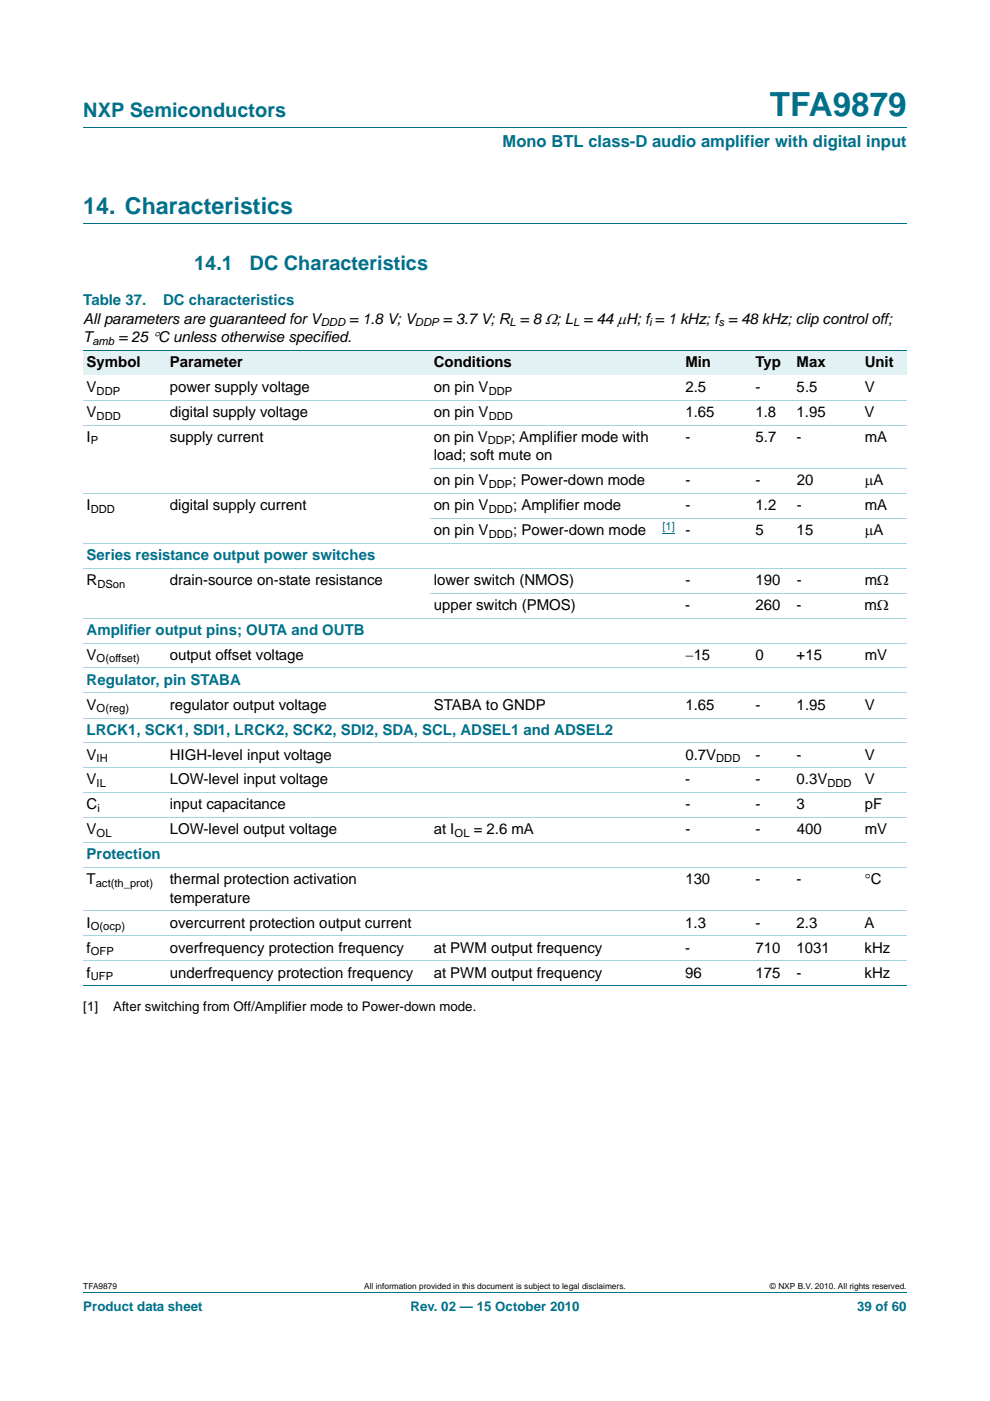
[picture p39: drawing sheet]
<svg xmlns="http://www.w3.org/2000/svg" width="210mm" height="297mm" viewBox="0 0 210 297" stroke-linecap="round" stroke-linejoin="round" font-family="sans-serif">
<defs><g id="words">
<text font-size="7" fill="#00708a" x="163.3" y="24.6">TFA9879</text>
<text font-size="4.9" fill="#00708a" x="17.7" y="45.4">14. Characteristics</text>
<g font-size="4.2" fill="#00708a">
<text x="17.7" y="24.9">NXP Semiconductors</text>
<text x="41.2" y="57.3">14.1</text>
<text x="53" y="57.3">DC Characteristics</text>
</g>
<text font-size="3.5" fill="#00708a" x="106.6" y="31.1">Mono BTL class-D audio amplifier with digital input</text>
<g font-size="3.2" fill="#00708a">
<text x="17.7" y="64.7">Table 37.</text>
<text x="34.6" y="64.7">DC characteristics</text>
<text x="18.4" y="118.7">Series resistance output power switches</text>
<text x="18.4" y="134.6">Amplifier output pins; OUTA and OUTB</text>
<text x="18.4" y="145.2">Regulator, pin STABA</text>
<text x="18.4" y="155.7">LRCK1, SCK1, SDI1, LRCK2, SCK2, SDI2, SDA, SCL, ADSEL1 and ADSEL2</text>
<text x="18.4" y="182.2">Protection</text>
</g>
<g font-size="3.2">
<text x="17.7" y="68.6">All parameters are guaranteed for V</text>
<text x="74.1" y="68.6">= 1.8 V; V</text>
<text x="93.9" y="68.6">= 3.7 V; R = 8 Ω; L = 44 μH; f = 1 kHz; f = 48 kHz; clip control off;</text>
<text x="17.7" y="72.5">T</text>
<text x="18.4" y="77.8">Symbol</text>
<text x="25.1" y="72.5">= 25 °C unless otherwise specified.</text>
<text x="36" y="77.8">Parameter</text>
<text x="92" y="77.8">Conditions</text>
<text x="145.4" y="77.8">Min</text>
<text x="160.3" y="77.8">Typ</text>
<text x="169" y="77.8">Max</text>
<text x="183.4" y="77.8">Unit</text>
<text x="18.4" y="83.1">V</text>
<text x="36" y="83.1">power supply voltage</text>
<text x="92" y="83.1">on pin V</text>
<text x="145.4" y="83.1">2.5</text>
<text x="160.3" y="83.1">-</text>
<text x="169" y="83.1">5.5</text>
<text x="183.4" y="83.1">V</text>
<text x="18.4" y="88.4">V</text>
<text x="36" y="88.4">digital supply voltage</text>
<text x="92" y="88.4">on pin V</text>
<text x="145.4" y="88.4">1.65</text>
<text x="160.2" y="88.4">1.8</text>
<text x="169" y="88.4">1.95</text>
<text x="183.4" y="88.4">V</text>
<text x="18.4" y="93.7">I</text>
<text x="36" y="93.7">supply current</text>
<text x="92" y="93.7">on pin V</text>
<text x="108.5" y="93.7">; Amplifier mode with</text>
<text x="145.4" y="93.7">-</text>
<text x="160.3" y="93.7">5.7</text>
<text x="169" y="93.7">-</text>
<text x="183.4" y="93.7">mA</text>
<text x="92" y="97.5">load; soft mute on</text>
<text x="92" y="102.8">on pin V</text>
<text x="108.7" y="102.8">; Power-down mode</text>
<text x="145.4" y="102.8">-</text>
<text x="160.3" y="102.8">-</text>
<text x="169" y="102.8">20</text>
<text x="183.4" y="102.8">μA</text>
<text x="18.4" y="108.1">I</text>
<text x="36" y="108.1">digital supply current</text>
<text x="92" y="108.1">on pin V</text>
<text x="92" y="113.4">on pin V</text>
<text x="108.8" y="108.1">; Amplifier mode</text>
<text x="108.8" y="113.4">; Power-down mode</text>
<text x="145.4" y="113.4">-</text>
<text x="145.4" y="108.1">-</text>
<text x="160.3" y="113.4">5</text>
<text x="160.3" y="108.1">1.2</text>
<text x="169" y="113.4">15</text>
<text x="169" y="108.1">-</text>
<text x="183.4" y="113.4">μA</text>
<text x="183.4" y="108.1">mA</text>
<text x="18.4" y="124">R</text>
<text x="36" y="124">drain-source on-state resistance</text>
<text x="92" y="124">lower switch (NMOS)</text>
<text x="145.4" y="124">-</text>
<text x="160.3" y="124">190</text>
<text x="169" y="124">-</text>
<text x="183.4" y="124">mΩ</text>
<text x="92" y="129.3">upper switch (PMOS)</text>
<text x="145.4" y="129.3">-</text>
<text x="160.2" y="129.3">260</text>
<text x="169" y="129.3">-</text>
<text x="183.4" y="129.3">mΩ</text>
<text x="18.4" y="139.9">V</text>
<text x="36" y="139.9">output offset voltage</text>
<text x="145.4" y="139.9">−15</text>
<text x="160.2" y="139.9">0</text>
<text x="169" y="139.9">+15</text>
<text x="183.4" y="139.9">mV</text>
<text x="18.4" y="150.5">V</text>
<text x="36" y="150.5">regulator output voltage</text>
<text x="92" y="150.5">STABA to GNDP</text>
<text x="145.4" y="150.5">1.65</text>
<text x="160.2" y="150.5">-</text>
<text x="169" y="150.5">1.95</text>
<text x="183.4" y="150.5">V</text>
<text x="18.4" y="161">V</text>
<text x="36" y="161">HIGH-level input voltage</text>
<text x="145.4" y="161">0.7V</text>
<text x="160.3" y="161">-</text>
<text x="169" y="161">-</text>
<text x="183.4" y="161">V</text>
<text x="18.4" y="166.3">V</text>
<text x="36" y="166.3">LOW-level input voltage</text>
<text x="145.4" y="166.3">-</text>
<text x="160.2" y="166.3">-</text>
<text x="169" y="166.3">0.3V</text>
<text x="183.4" y="166.3">V</text>
<text x="18.4" y="171.6">C</text>
<text x="36" y="171.6">input capacitance</text>
<text x="145.4" y="171.6">-</text>
<text x="160.3" y="171.6">-</text>
<text x="169" y="171.6">3</text>
<text x="183.4" y="171.6">pF</text>
<text x="18.4" y="176.9">V</text>
<text x="36" y="176.9">LOW-level output voltage</text>
<text x="92" y="176.9">at I</text>
<text x="100.5" y="176.9">= 2.6 mA</text>
<text x="145.4" y="176.9">-</text>
<text x="160.3" y="176.9">-</text>
<text x="169" y="176.9">400</text>
<text x="183.4" y="176.9">mV</text>
<text x="18.4" y="187.5">T</text>
<text x="36" y="187.5">thermal protection activation</text>
<text x="36" y="191.4">temperature</text>
<text x="145.4" y="187.5">130</text>
<text x="160.3" y="187.5">-</text>
<text x="169" y="187.5">-</text>
<text x="183.4" y="187.5">°C</text>
<text x="18.4" y="196.7">I</text>
<text x="36" y="196.7">overcurrent protection output current</text>
<text x="145.4" y="196.7">1.3</text>
<text x="160.2" y="196.7">-</text>
<text x="168.9" y="196.7">2.3</text>
<text x="183.4" y="196.7">A</text>
<text x="18.4" y="202">f</text>
<text x="36" y="202">overfrequency protection frequency</text>
<text x="92" y="202">at PWM output frequency</text>
<text x="145.4" y="202">-</text>
<text x="160.2" y="202">710</text>
<text x="169" y="202">1031</text>
<text x="183.4" y="202">kHz</text>
<text x="18.4" y="207.3">f</text>
<text x="36" y="207.3">underfrequency protection frequency</text>
<text x="92" y="207.3">at PWM output frequency</text>
<text x="145.3" y="207.3">96</text>
<text x="160.2" y="207.3">175</text>
<text x="168.9" y="207.3">-</text>
<text x="183.4" y="207.3">kHz</text>
</g>
<g font-size="2.8">
<text x="17.7" y="214.4">[1]</text>
<text x="24" y="214.4">After switching from Off/Amplifier mode to Power-down mode.</text>
</g>
<g font-size="2.8" fill="#00708a">
<text x="17.7" y="277.9">Product data sheet</text>
<text x="87.1" y="277.9">Rev. 02 — 15 October 2010</text>
<text x="181.8" y="277.9">39 of 60</text>
</g>
<g font-size="2.4">
<text x="68" y="69.2">DDD</text>
<text x="88" y="69.2">DDP</text>
<text x="108.1" y="69.2">L</text>
<text x="121.6" y="69.2">L</text>
<text x="137.7" y="69.2">i</text>
<text x="152.4" y="69.2">s</text>
<text x="19.6" y="73.1">amb</text>
<text x="20.5" y="83.7">DDP</text>
<text x="103.7" y="83.7">DDP</text>
<text x="20.5" y="88.9">DDD</text>
<text x="103.7" y="88.9">DDD</text>
<text x="19.3" y="94.2">P</text>
<text x="103.5" y="94.2">DDP</text>
<text x="103.7" y="103.4">DDP</text>
<text x="19.3" y="108.7">DDD</text>
<text x="103.7" y="108.7">DDD</text>
<text x="103.7" y="114">DDD</text>
<text x="20.7" y="124.6">DSon</text>
<text x="20.5" y="140.4">O(offset)</text>
<text x="20.5" y="151">O(reg)</text>
<text x="20.5" y="161.6">IH</text>
<text x="151.9" y="161.6">DDD</text>
<text x="20.5" y="166.9">IL</text>
<text x="175.5" y="166.9">DDD</text>
<text x="20.7" y="172.2">i</text>
<text x="20.5" y="177.5">OL</text>
<text x="96.4" y="177.5">OL</text>
<text x="20.3" y="188.1">act(th_prot)</text>
<text x="19.3" y="197.3">O(ocp)</text>
<text x="19.3" y="202.5">OFP</text>
<text x="19.3" y="207.8">UFP</text>
</g>
<text font-size="2.4" fill="#00f" x="140.5" y="112.5">[1]</text>
<g font-size="1.8">
<text x="17.7" y="273.3">TFA9879</text>
<text x="77.3" y="273.3">All information provided in this document is subject to legal disclaimers.</text>
<text x="163.3" y="273.3">© NXP B.V. 2010. All rights reserved.</text>
</g>
</g></defs>
<path d="M17.7 27h174.6M17.7 47.4h174.6M17.7 273.9h174.6" fill="none" stroke="#00708a" stroke-width=".21"/>
<g fill="#e2f1f4">
<path d="M17.7 74.3h17.6v5.2h-17.6z"/>
<path d="M35.3 74.3h56v5.2h-56z"/>
<path d="M91.3 74.3h48.5v5.2h-48.5z"/>
<path d="M139.8 74.3h19.7v5.2h-19.7z"/>
<path d="M159.5 74.3h8.8v5.2h-8.8z"/>
<path d="M168.3 74.3h14.4v5.2h-14.4z"/>
<path d="M182.7 74.3h9.6v5.2h-9.6z"/>
</g>
<path d="M140.5 113.2h2.7" fill="none" stroke="#00f" stroke-width=".21"/>
<path d="M17.7 74.3h174.6M17.7 209h174.6" fill="none" stroke="#00708a" stroke-width=".21"/>
<g fill="none" stroke="#a5d5dc" stroke-width=".21">
<path d="M17.7 84.8h174.6M17.7 90.1h174.6M91.3 99.3h101M17.7 104.6h174.6M17.7 115.2h174.6M91.3 109.9h101M17.7 120.5h174.6M17.7 131h174.6M17.7 136.3h174.6M91.3 125.8h101M17.7 141.6h174.6M17.7 146.9h174.6"/>
<path d="M17.7 152.2h174.6M17.7 157.5h174.6M17.7 162.8h174.6M17.7 168.1h174.6M17.7 173.4h174.6M17.7 178.7h174.6M17.7 184h174.6M17.7 193.1h174.6M17.7 198.4h174.6M17.7 203.7h174.6"/>
</g>
<use href="#words"/>
</svg>
